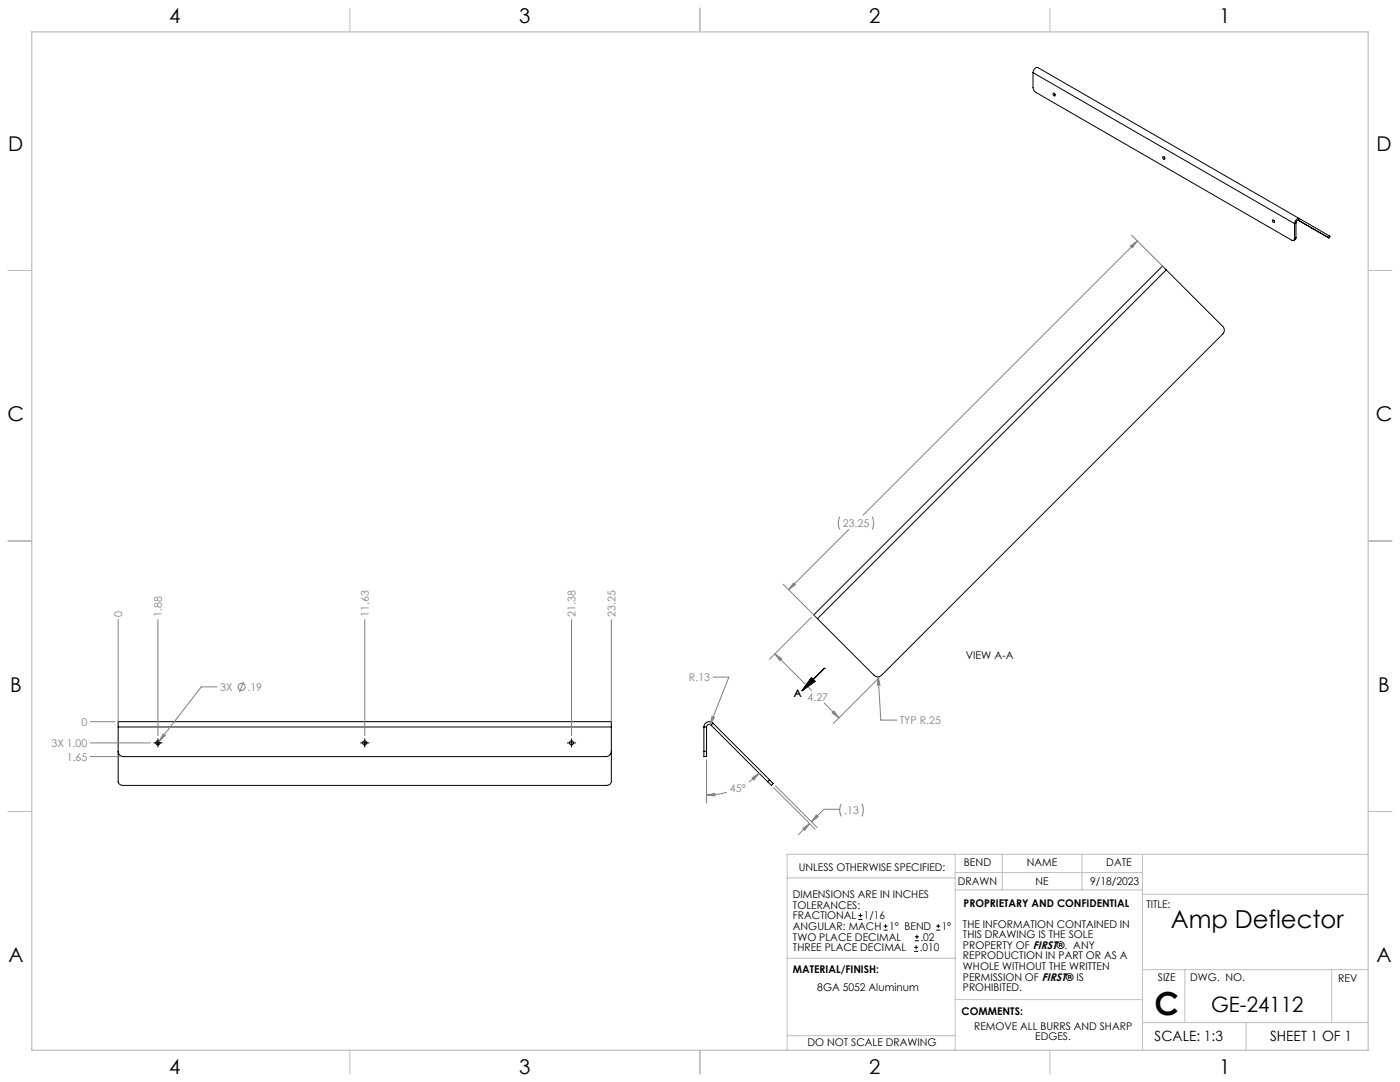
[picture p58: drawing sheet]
<svg xmlns="http://www.w3.org/2000/svg" width="559mm" height="432mm" viewBox="0 0 559 432" stroke-linecap="round" stroke-linejoin="round" font-family="sans-serif">
<defs><g id="words">
<text font-size="12.7" x="460.9" y="405.2">C</text>
<text font-size="9.9" x="467.3" y="370.2">Amp Deflector</text>
<text font-size="8.5" x="483.4" y="404">GE-24112</text>
<g font-size="8.1">
<text x="67.6" y="9.3">4</text>
<text x="207.3" y="9.3">3</text>
<text x="347" y="9.3">2</text>
<text x="486.7" y="9.3">1</text>
<text x="3.3" y="60.1">D</text>
<text x="549.4" y="60.1">D</text>
<text x="3" y="168">C</text>
<text x="549.1" y="168">C</text>
<text x="4" y="276">B</text>
<text x="550.1" y="276">B</text>
<text x="3.3" y="383.9">A</text>
<text x="549.4" y="383.9">A</text>
<text x="67.6" y="428.4">4</text>
<text x="207.3" y="428.4">3</text>
<text x="347" y="428.4">2</text>
<text x="486.7" y="428.4">1</text>
</g>
<g font-size="5.6">
<text x="460.9" y="415.2">SCALE: 1:3</text>
<text x="507" y="415.2">SHEET 1 OF 1</text>
</g>
<g font-size="4.2" fill="#808080">
<text x="336.4" y="210.3">23.25</text>
<text x="48.8" y="246.1" transform="rotate(-90 48.8 246.1)">0</text>
<text x="64.6" y="246.1" transform="rotate(-90 64.6 246.1)">1.88</text>
<text x="147.2" y="246.1" transform="rotate(-90 147.2 246.1)">11.63</text>
<text x="229.7" y="246.1" transform="rotate(-90 229.7 246.1)">21.38</text>
<text x="245.6" y="246.1" transform="rotate(-90 245.6 246.1)">23.25</text>
<text x="87.9" y="275.7">3X</text>
<text x="98.8" y="275.7">.19</text>
<text x="275" y="271.8">R.13</text>
<text x="322.4" y="279.6">4.27</text>
<text x="32.5" y="289.6">0</text>
<text x="359.1" y="289">TYP R.25</text>
<text x="20.6" y="298.1">3X 1.00</text>
<text x="26.7" y="303.5">1.65</text>
<text x="291.4" y="316.1">45°</text>
<text x="337" y="324.9">.13</text>
</g>
<g font-size="4.2">
<text x="385.5" y="263">VIEW A-A</text>
<text x="316.9" y="278">A</text>
<text x="318.8" y="347.7">UNLESS OTHERWISE SPECIFIED:</text>
<text x="384.7" y="345.7">BEND</text>
<text x="409.9" y="345.7">NAME</text>
<text x="441.6" y="345.7">DATE</text>
<text x="382.3" y="353.3">DRAWN</text>
<text x="413.4" y="353.3">NE</text>
<text x="435.1" y="353.3">9/18/2023</text>
<text x="316.5" y="358.5">DIMENSIONS ARE IN INCHES</text>
<text x="316.5" y="362.7">TOLERANCES:</text>
<text x="384.6" y="361.9">PROPRIETARY AND CONFIDENTIAL</text>
<text x="457.6" y="362.3">TITLE:</text>
<text x="316.5" y="371.2">ANGULAR: MACH</text>
<text x="316.5" y="366.9">FRACTIONAL</text>
<text x="344.8" y="366.9">1/16</text>
<text x="354.9" y="371.2">1° BEND</text>
<text x="375.9" y="371.2">1°</text>
<text x="384.4" y="370.2">THE INFORMATION CONTAINED IN</text>
<text x="316.5" y="375.4">TWO PLACE DECIMAL</text>
<text x="367.4" y="375.4">.02</text>
<text x="384.4" y="374.4">THIS DRAWING IS THE SOLE</text>
<text x="316.5" y="379.6">THREE PLACE DECIMAL</text>
<text x="367.1" y="379.6">.010</text>
<text x="384.4" y="378.6">PROPERTY OF FIRST®. ANY</text>
<text x="384.4" y="382.9">REPRODUCTION IN PART OR AS A</text>
<text x="316.5" y="388.4">MATERIAL/FINISH:</text>
<text x="384.4" y="387.1">WHOLE WITHOUT THE WRITTEN</text>
<text x="326.2" y="395.6">8GA 5052 Aluminum</text>
<text x="384.4" y="391.3">PERMISSION OF FIRST® IS</text>
<text x="384.4" y="395.6">PROHIBITED.</text>
<text x="462.2" y="391.3">SIZE</text>
<text x="475.1" y="391.3">DWG. NO.</text>
<text x="534.1" y="391.8">REV</text>
<text x="383.8" y="405.1">COMMENTS:</text>
<text x="388.8" y="410.9">REMOVE ALL BURRS AND SHARP</text>
<text x="322.3" y="417.6">DO NOT SCALE DRAWING</text>
<text x="413.2" y="415.2">EDGES.</text>
</g>
</g></defs>
<g fill="none" stroke="#c0c0c0" stroke-width=".4">
<path d="M139.7 3.2v9.5M279.4 3.2v9.5M419.1 3.2v9.5M3.1 107.9h9.6M546.1 107.9h9.5M3.1 215.9h9.6M546.1 215.9h9.5M3.1 323.8h9.6M546.1 323.8h9.5M314.2 350.3h67M381.2 340.9v78.2M381.2 355.1h74.8"/>
<path d="M381.2 348.2h74.8M400 340.9v14.2M431.9 340.9v14.2M456 340.9v78.2M456 356.9h90.1M546.1 340.9h-231.9v78.2M314.2 382.4h67.2M381.2 398.9h74.8M456 387h90.1M472.9 387v21.1M531.6 387v21.1M139.7 419.1v9.6"/>
<path d="M279.4 419.1v9.6M314.2 413.3h67M419.1 419.1v9.6M456 408.1h90.1M497.4 408.1v11"/>
</g>
<path d="M12.7 12.7h533.4v406.4h-533.4z" fill="none" stroke="#c0c0c0" stroke-width=".5"/>
<g fill="none" stroke="#000" stroke-width=".4">
<path d="M412.3 29a1.91 1.91 0 0 1 1.9-2l104.5 60.2M412.3 29l.1 6.5 1.1 1.4 102.1 58.9a.69 .69 0 0 0 .8 .1 .69 .69 0 0 0 .3-.7M412.3 29l104.4 60.3M420.3 37.3a.51 .51 0 0 1 .7 .3 .51 .51 0 0 1-.2 .6zM420.9 37.4l.2 .4M464.1 62.6a.51 .51 0 0 1 .7 .2 .51 .51 0 0 1-.3 .7zM464.7 62.6l.2 .5M508 87.7a.55 .55 0 0 1 .7 .4 .55 .55 0 0 1-.4 .7l-.4-.6zM508.5 87.9l.2 .4M516.7 89.3v5.9M517.3 94.9l-.2 .6-.7 .4M517.3 88.9l-.6 .4"/>
<path d="M517.3 88.9v6M517.3 94.9l-.6 .3M518.2 87.9l12 6.9M518.2 87.9a.95 .95 0 0 0-.9 1M518.7 87.2a1.91 1.91 0 0 0-2 2.1M518.7 87.2l-.5 .7M518.7 87.2l11.9 7M529.9 94.7l.6 .3-.3-.2M530.6 94.2l.3 .1-.4 .7M530.6 94.2l-.4 .6M465.5 107.7l-1.5-1.5-139.2 139.2 1.5 1.5M465.5 107.7l22.6 22.6a2.09 2.09 0 0 1 0 3l-136.2 136.2a2.17 2.17 0 0 1-3 0l-22.6-22.6"/>
<path d="M465.5 107.7l-139.2 139.2M323.9 270.5l1.4 1.4-5.2 3.8zM329.1 266.7l-9 9M47.2 299.8a2.11 2.11 0 0 0 2.1 2.1h192.6a2.17 2.17 0 0 0 2.1-2.1M47.2 290.1v-2.1h196.8v2.1M47.2 290.1v21.9a1.83 1.83 0 0 0 2.1 1.4h192.6a1.89 1.89 0 0 0 2.1-1.4v-21.9M47.2 290.1h196.8M61.3 296.5h3.4M63 294.8v3.3M143.9 296.5h3.3M145.6 294.8v3.3M226.4 296.5h3.4"/>
<path d="M228.1 294.8v3.3M281 299.8v2.1h1v-2.1M281 290.1h1M281 299.8h1M281 290.1v9.7M282 290.1v9.7M283.8 289.4a1.05 1.05 0 0 0-1.1-.3 1.05 1.05 0 0 0-.7 1M283.8 289.4l22.6 22.6M284.6 288.6a2.13 2.13 0 0 0-2.3-.5 2.13 2.13 0 0 0-1.3 2M284.6 288.6l-.8 .8M284.6 288.6l22.6 22.6M307.2 311.2l1.4 1.5-.7 .7-1.5-1.4"/>
<path d="M307.2 311.2l-.8 .8"/>
<circle cx="63" cy="296.5" r=".82"/>
<circle cx="145.6" cy="296.5" r=".82"/>
<circle cx="228.1" cy="296.5" r=".82"/>
</g>
<g fill="none" stroke="#808080" stroke-width=".4">
<path d="M451.2 98.1l2.8-1.9-2 2.6zM451.7 93.9l12.9 12.9M454 96.2l-109.5 109.4M335.2 206.2l-.6 2.4 .6 2.7M338.8 211.3l-24.1 24M348.1 206.2l.6 2.4-.6 2.7M312.5 233.1l12.9 12.9M316.7 232.7l.8 .7-2.8 1.9zM47.2 247.3v40.8M63 247.3v46.2M145.6 247.3v46.2M228.1 247.3v46.2"/>
<path d="M244 247.3v40.8M323.9 246.3l-16.8 16.8M86.7 274.1h-6.3l-16.9 21.7M97.2 272.1l-1.6 4.1M284.6 270.2h6.3l-7.4 18.9M309.3 260.9l2.7 2-.7 .7zM309.3 260.9l14.6 14.6M350.5 270.1l.7 3.3h-1zM350.5 270.1l1.1 17.3h6.3M351 270.4l-18.4 18.3M36.1 288h9.8M36.1 296.5h24"/>
<path d="M65.2 292.9l.8 .6-2.5 2.3zM284.2 285.9l1 .3-1.7 2.9zM329 280.6l5.9 5.9M332.9 283.8l2 2.7-2.7-2zM36.1 301.9h11.9M282 317.3l3.3-.7v1zM282 303.2v17.3M290.2 316.2l-3.3 .7-4.9 .4M300.2 310.4l2.8-1.8-2.1 2.6zM303 308.6l-4.1 3.5M308.8 314.4l16.6 16.5M309.5 313.6l16.6 16.6"/>
<path d="M320.4 330.7l2.7-2-1.9 2.7zM323.1 328.7l-4.5 4.5M325.9 325.2l.7 .8-2.7 1.9zM335.2 323h-6.4l-4.9 4.9M335.8 320.8l-.6 2.3 .6 2.7M344 320.8l.6 2.3-.6 2.7"/>
<circle cx="96.4" cy="274.1" r="1.41"/>
</g>
<circle cx="329.1" cy="266.7" r=".17" fill="#000" stroke-dasharray="6.3 1.3 1.3 1.3 1.3 1.3"/>
<path d="M323.9 270.5l1.4 1.4-5.2 3.8zM323.9 270.5l1.4 1.4-5.2 3.8z" fill="#000"/>
<path d="M65.2 292.9l-1.7 2.9 2.5-2.3zM282 317.3l3.3-.7v1zM300.2 310.4l2.8-1.8-2.1 2.6zM325.9 325.2l.7 .8-2.7 1.9zM320.4 330.7l2.7-2-1.9 2.7zM284.2 285.9l-.7 3.2 1.7-2.9zM309.3 260.9l2.7 2-.7 .7zM332.9 283.8l2 2.7-2.7-2zM451.2 98.1l2.8-1.9-2 2.6zM316.7 232.7l.8 .7-2.8 1.9zM350.5 270.1l-.3 3.3h1z" fill="#808080"/>
<g fill="none" stroke="#000" stroke-width=".4">
<path d="M342.6 367h1.6M342.6 365.4h1.6M343.4 364.6v1.5M352.7 371.2h1.6M352.7 369.6h1.6M353.5 368.8v1.6M364.9 379.7h1.6M364.9 378.1h1.6M365.2 375.4h1.6M365.2 373.8h1.6M365.7 377.3v1.5M366 373v1.6"/>
<path d="M373.7 371.2h1.6M373.7 369.6h1.6M374.5 368.8v1.6"/>
</g>
<use href="#words"/>
</svg>
